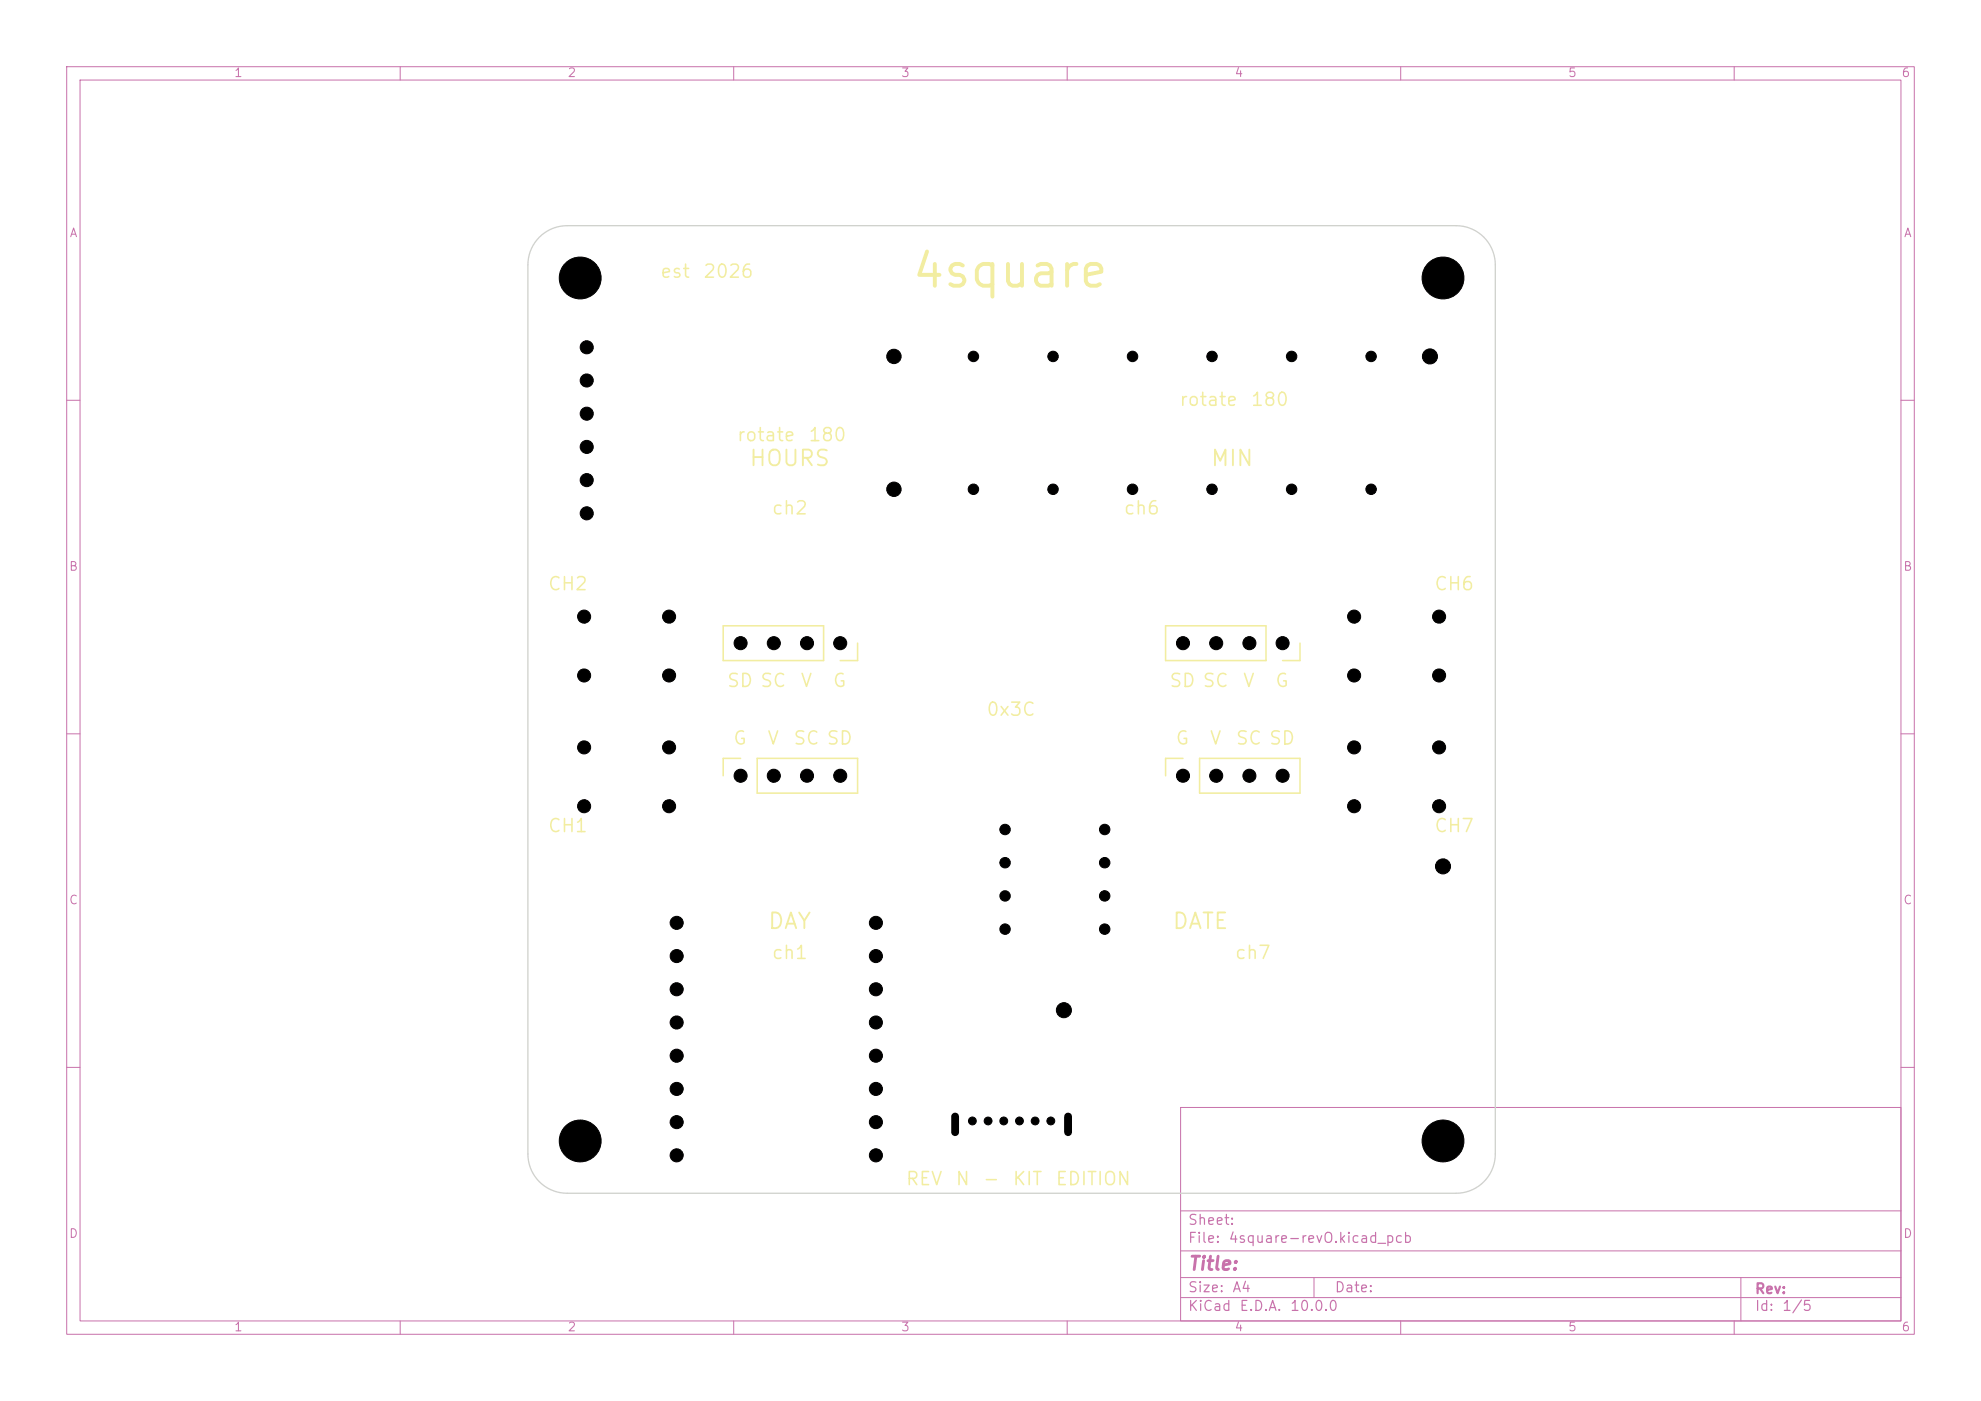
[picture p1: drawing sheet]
<svg xmlns="http://www.w3.org/2000/svg" width="297mm" height="210mm" viewBox="0 0 297 210" stroke-linecap="round" stroke-linejoin="round" font-family="sans-serif">
<defs><g id="words">
<text font-size="4.9" fill="#f2eda1" x="136.4" y="44.3">4square</text>
<g font-size="2.4" fill="#f2eda1">
<text x="112.2" y="70.5">HOURS</text>
<text x="181.4" y="70.5">MIN</text>
<text x="115" y="139.8">DAY</text>
<text x="175.6" y="139.8">DATE</text>
</g>
<g font-size="2" fill="#f2eda1">
<text x="98.9" y="42.1">est</text>
<text x="105.3" y="42.1">2026</text>
<text x="176.7" y="61.3">rotate</text>
<text x="187.4" y="61.3">180</text>
<text x="110.3" y="66.6">rotate</text>
<text x="121.1" y="66.6">180</text>
<text x="115.6" y="77.6">ch2</text>
<text x="168.3" y="77.6">ch6</text>
<text x="82" y="89">CH2</text>
<text x="214.9" y="89">CH6</text>
<text x="108.8" y="103.5">SD SC</text>
<text x="119.9" y="103.5">V</text>
<text x="124.7" y="103.5">G</text>
<text x="147.8" y="107.8">0x3C</text>
<text x="175.2" y="103.5">SD SC</text>
<text x="186.2" y="103.5">V</text>
<text x="191" y="103.5">G</text>
<text x="109.8" y="112.1">G</text>
<text x="114.9" y="112.1">V</text>
<text x="118.8" y="112.1">SC SD</text>
<text x="176.1" y="112.1">G</text>
<text x="181.2" y="112.1">V</text>
<text x="185.1" y="112.1">SC SD</text>
<text x="82" y="125.2">CH1</text>
<text x="214.9" y="125.2">CH7</text>
<text x="115.6" y="144.3">ch1</text>
<text x="185" y="144.3">ch7</text>
<text x="135.7" y="178.2">REV</text>
<text x="143.1" y="178.2">N</text>
<text x="147.2" y="178.2">-</text>
<text x="151.7" y="178.2">KIT</text>
<text x="158.1" y="178.2">EDITION</text>
</g>
<text font-size="2" fill="#c872ab" x="178" y="190.9">Title:</text>
<g font-size="1.5" fill="#c872ab">
<text x="178" y="184">Sheet:</text>
<text x="178" y="186.7">File:</text>
<text x="184.1" y="186.7">4square-revO.kicad_pcb</text>
<text x="178" y="196.9">KiCad</text>
<text x="178" y="194.1">Size:</text>
<text x="184.7" y="194.1">A4</text>
<text x="185.7" y="196.9">E.D.A.</text>
<text x="193.3" y="196.9">10.0.0</text>
<text x="200" y="194.1">Date:</text>
<text x="263" y="194.3">Rev:</text>
<text x="263" y="196.9">Id:</text>
<text x="267.1" y="196.9">1/5</text>
</g>
<g font-size="1.3" fill="#c872ab">
<text x="35" y="11.9">1</text>
<text x="85" y="11.9">2</text>
<text x="135" y="11.9">3</text>
<text x="185" y="11.9">4</text>
<text x="235" y="11.9">5</text>
<text x="285" y="11.9">6</text>
<text x="10.3" y="35.9">A</text>
<text x="285.4" y="35.9">A</text>
<text x="10.3" y="85.9">B</text>
<text x="285.3" y="85.9">B</text>
<text x="10.3" y="135.9">C</text>
<text x="285.3" y="135.9">C</text>
<text x="10.3" y="185.9">D</text>
<text x="285.3" y="185.9">D</text>
<text x="35" y="199.9">1</text>
<text x="85" y="199.9">2</text>
<text x="135" y="199.9">3</text>
<text x="185" y="199.9">4</text>
<text x="235" y="199.9">5</text>
<text x="285" y="199.9">6</text>
</g>
</g></defs>
<g fill="none" stroke="#c872ab" stroke-width=".15">
<path d="M10 10h277v190h-277zM12 12h273v186h-273zM60 10v2M110 10v2M160 10v2M210 10v2M260 10v2M10 60h2M285 60h2M10 110h2M285 110h2M10 160h2"/>
<path d="M177 166h108v32h-108zM285 160h2M60 198v2M110 198v2M160 198v2M177 194.5h108M177 191.5h108M177 187.5h108M177 181.5h108M197 191.5v3M210 198v2M260 198v2"/>
<path d="M261 191.5v6.5"/>
</g>
<path d="M108.4 93.8h15.1v5.2h-15.1zM128.6 96.4v2.6h-2.6M174.8 93.8h15v5.2h-15zM194.9 96.4v2.6h-2.6M111 113.7h-2.6v2.6M113.5 113.7h15.1v5.2h-15.1zM177.4 113.7h-2.6v2.6M179.8 113.7h15.1v5.2h-15.1z" fill="none" stroke="#f2eda1" stroke-width=".24"/>
<path d="M80.9 35.6a5.9 5.9 0 0 1 4.1-1.8h133.3a5.9 5.9 0 0 1 5.9 5.9v133.3a5.9 5.9 0 0 1-5.9 5.9h-133.3a5.9 5.9 0 0 1-5.9-5.9v-133.3a5.9 5.9 0 0 1 1.8-4.1z" fill="none" stroke="#d0d2cd" stroke-width=".2"/>
<g fill="#000" stroke="#000" stroke-width=".15">
<circle cx="87" cy="41.7" r="3.1"/>
<circle cx="88" cy="52.1" r=".98"/>
<circle cx="88" cy="57" r=".98"/>
<circle cx="134" cy="53.4" r="1.08"/>
<circle cx="145.9" cy="53.4" r=".78"/>
<circle cx="157.9" cy="53.4" r=".78"/>
<circle cx="169.8" cy="53.4" r=".78"/>
<circle cx="181.7" cy="53.4" r=".78"/>
<circle cx="193.6" cy="53.4" r=".78"/>
<circle cx="205.6" cy="53.4" r=".78"/>
<circle cx="214.4" cy="53.4" r="1.13"/>
<circle cx="216.3" cy="41.7" r="3.1"/>
<circle cx="88" cy="62" r=".98"/>
<circle cx="88" cy="76.9" r=".98"/>
<circle cx="88" cy="72" r=".98"/>
<circle cx="88" cy="67" r=".98"/>
<circle cx="134" cy="73.3" r="1.08"/>
<circle cx="145.9" cy="73.3" r=".78"/>
<circle cx="157.9" cy="73.3" r=".78"/>
<circle cx="169.8" cy="73.3" r=".78"/>
<circle cx="181.7" cy="73.3" r=".78"/>
<circle cx="193.6" cy="73.3" r=".78"/>
<circle cx="205.6" cy="73.3" r=".78"/>
<circle cx="87.6" cy="92.4" r=".98"/>
<circle cx="100.3" cy="92.4" r=".98"/>
<circle cx="111" cy="96.4" r=".98"/>
<circle cx="116" cy="96.4" r=".98"/>
<circle cx="121" cy="96.4" r=".98"/>
<circle cx="126" cy="96.4" r=".98"/>
<circle cx="177.4" cy="96.4" r=".98"/>
<circle cx="182.3" cy="96.4" r=".98"/>
<circle cx="187.3" cy="96.4" r=".98"/>
<circle cx="192.3" cy="96.4" r=".98"/>
<circle cx="203" cy="92.4" r=".98"/>
<circle cx="215.8" cy="92.4" r=".98"/>
<circle cx="87.6" cy="112" r=".98"/>
<circle cx="87.6" cy="101.3" r=".98"/>
<circle cx="100.3" cy="112" r=".98"/>
<circle cx="100.3" cy="101.3" r=".98"/>
<circle cx="111" cy="116.3" r=".98"/>
<circle cx="116" cy="116.3" r=".98"/>
<circle cx="121" cy="116.3" r=".98"/>
<circle cx="126" cy="116.3" r=".98"/>
<circle cx="177.4" cy="116.3" r=".98"/>
<circle cx="182.3" cy="116.3" r=".98"/>
<circle cx="187.3" cy="116.3" r=".98"/>
<circle cx="192.3" cy="116.3" r=".98"/>
<circle cx="203" cy="112" r=".98"/>
<circle cx="203" cy="101.3" r=".98"/>
<circle cx="215.8" cy="112" r=".98"/>
<circle cx="215.8" cy="101.3" r=".98"/>
<circle cx="87.6" cy="120.9" r=".98"/>
<circle cx="100.3" cy="120.9" r=".98"/>
<circle cx="101.5" cy="138.3" r=".98"/>
<circle cx="131.3" cy="138.3" r=".98"/>
<circle cx="150.7" cy="139.3" r=".78"/>
<circle cx="150.7" cy="134.3" r=".78"/>
<circle cx="150.7" cy="129.3" r=".78"/>
<circle cx="150.7" cy="124.3" r=".78"/>
<circle cx="165.6" cy="139.3" r=".78"/>
<circle cx="165.6" cy="129.3" r=".78"/>
<circle cx="165.6" cy="134.3" r=".78"/>
<circle cx="165.6" cy="124.3" r=".78"/>
<circle cx="203" cy="120.9" r=".98"/>
<circle cx="215.8" cy="120.9" r=".98"/>
<circle cx="216.3" cy="129.9" r="1.13"/>
<circle cx="101.5" cy="158.2" r=".98"/>
<circle cx="101.5" cy="148.3" r=".98"/>
<circle cx="101.5" cy="143.3" r=".98"/>
<circle cx="101.5" cy="153.3" r=".98"/>
<circle cx="131.3" cy="158.2" r=".98"/>
<circle cx="131.3" cy="148.3" r=".98"/>
<circle cx="131.3" cy="143.3" r=".98"/>
<circle cx="131.3" cy="153.3" r=".98"/>
<circle cx="159.5" cy="151.4" r="1.13"/>
<circle cx="87" cy="171" r="3.1"/>
<circle cx="101.5" cy="163.2" r=".98"/>
<circle cx="101.5" cy="173.2" r=".98"/>
<circle cx="101.5" cy="168.2" r=".98"/>
<circle cx="131.3" cy="163.2" r=".98"/>
<circle cx="131.3" cy="173.2" r=".98"/>
<circle cx="131.3" cy="168.2" r=".98"/>
<circle cx="145.8" cy="168" r=".59"/>
<circle cx="148.1" cy="168" r=".59"/>
<circle cx="150.5" cy="168" r=".59"/>
<circle cx="152.8" cy="168" r=".59"/>
<circle cx="155.2" cy="168" r=".59"/>
<circle cx="157.5" cy="168" r=".59"/>
<circle cx="216.3" cy="171" r="3.1"/>
</g>
<path d="M143.2 167.4v2.3M160.1 167.4v2.3" fill="none" stroke="#000" stroke-width="1.2"/>
<use href="#words"/>
</svg>
